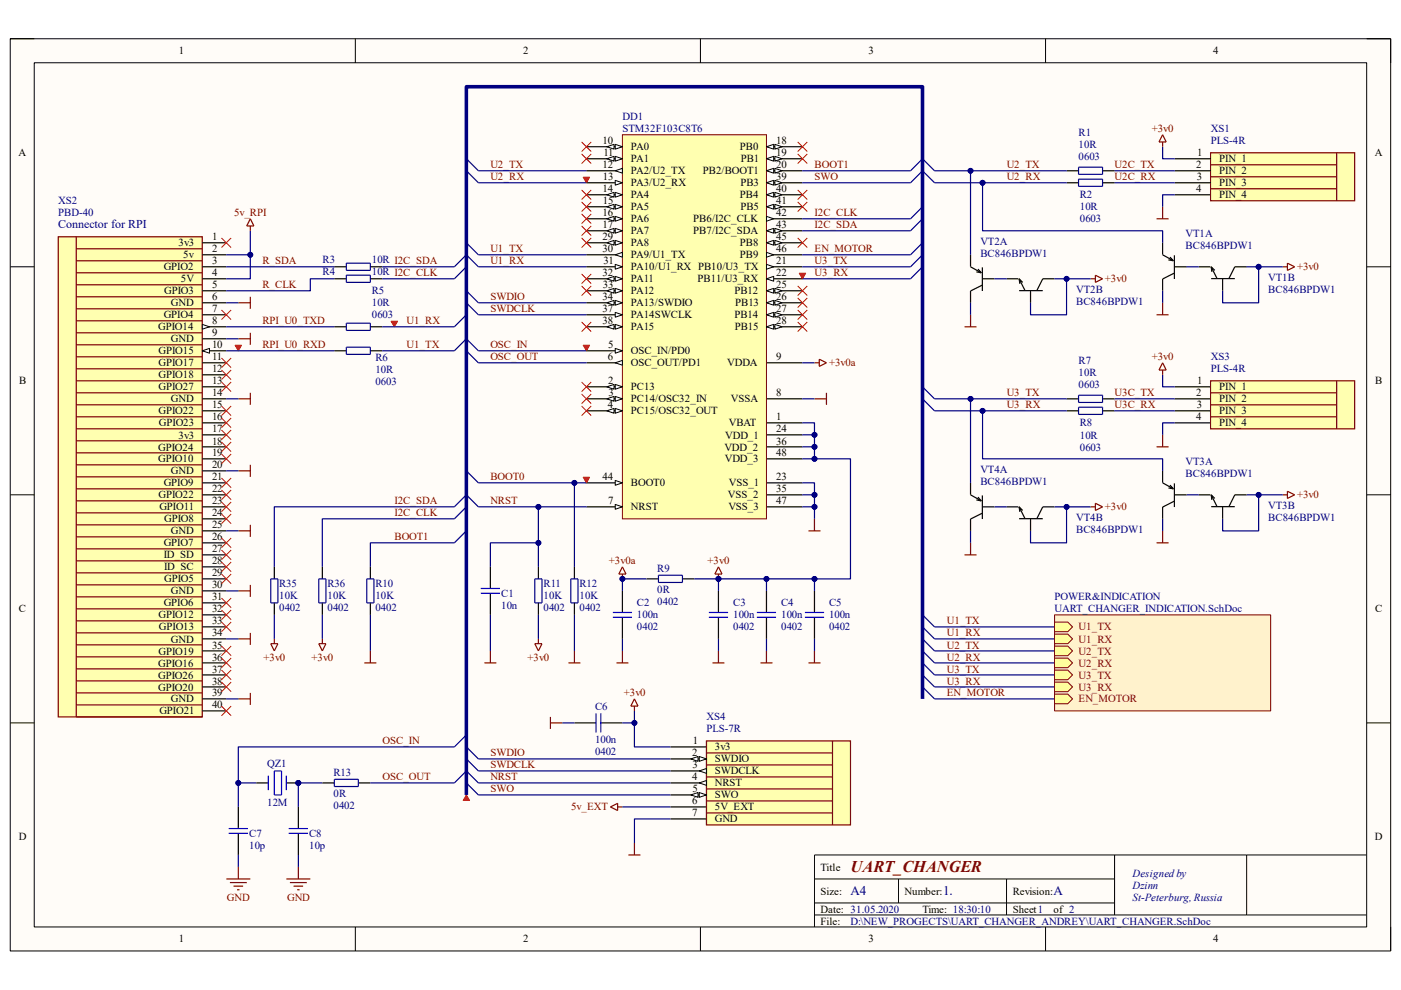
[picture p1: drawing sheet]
<svg xmlns="http://www.w3.org/2000/svg" width="297mm" height="210mm" viewBox="0 0 297 210" stroke-linecap="round" stroke-linejoin="round" font-family="sans-serif">
<defs><g id="words">
<text font-size="3.5" fill="#800000" x="180.3" y="184.9">UART_CHANGER</text>
<g font-size="2.8" fill="#000080">
<text x="180.3" y="189.8">A4</text>
<text x="200" y="189.8">1.</text>
<text x="223.4" y="189.8">A</text>
</g>
<text font-size="2.5" fill="#000080" x="12.4" y="48.4">Connector for RPI</text>
<g font-size="2.3">
<text x="37.9" y="11.5">1</text>
<text x="110.9" y="11.5">2</text>
<text x="184.1" y="11.5">3</text>
<text x="257.2" y="11.5">4</text>
<text x="3.9" y="33.1">A</text>
<text x="127.8" y="30.6">10</text>
<text x="127.8" y="35.7">12</text>
<text x="127.9" y="33.1">11</text>
<text x="133.8" y="31.8">PA0</text>
<text x="133.8" y="34.4">PA1</text>
<text x="156.9" y="31.8">PB0</text>
<text x="157.1" y="34.4">PB1</text>
<text x="164.6" y="30.6">18</text>
<text x="164.6" y="33.1">19</text>
<text x="164.6" y="35.7">20</text>
<text x="253.6" y="35.7">2</text>
<text x="253.8" y="33.1">1</text>
<text x="258.5" y="34.4">PIN_1</text>
<text x="291.5" y="33.1">A</text>
<text x="127.8" y="40.7">14</text>
<text x="127.8" y="38.2">13</text>
<text x="133.8" y="36.9">PA2/U2_TX</text>
<text x="133.8" y="39.5">PA3/U2_RX</text>
<text x="149" y="36.9">PB2/BOOT1</text>
<text x="157" y="39.5">PB3</text>
<text x="164.6" y="38.2">39</text>
<text x="164.6" y="40.7">40</text>
<text x="253.6" y="40.7">4</text>
<text x="253.7" y="38.2">3</text>
<text x="258.5" y="36.9">PIN_2</text>
<text x="258.5" y="39.5">PIN_3</text>
<text x="127.8" y="45.8">16</text>
<text x="127.8" y="43.3">15</text>
<text x="133.8" y="42">PA4</text>
<text x="133.8" y="44.5">PA5</text>
<text x="133.8" y="47.1">PA6</text>
<text x="147" y="47.1">PB6/I2C_CLK</text>
<text x="156.9" y="42">PB4</text>
<text x="157" y="44.5">PB5</text>
<text x="164.6" y="43.3">41</text>
<text x="164.6" y="45.8">42</text>
<text x="258.5" y="42">PIN_4</text>
<text x="37.8" y="52.3">3v3</text>
<text x="45" y="51">1</text>
<text x="45" y="53.5">2</text>
<text x="127.8" y="48.4">17</text>
<text x="127.8" y="51">29</text>
<text x="127.8" y="53.5">30</text>
<text x="133.8" y="49.7">PA7</text>
<text x="133.8" y="52.3">PA8</text>
<text x="147" y="49.7">PB7/I2C_SDA</text>
<text x="156.9" y="52.3">PB8</text>
<text x="164.6" y="48.4">43</text>
<text x="164.6" y="51">45</text>
<text x="164.6" y="53.5">46</text>
<text x="34.7" y="57.3">GPIO2</text>
<text x="38.4" y="59.9">5V</text>
<text x="38.9" y="54.8">5v</text>
<text x="45" y="56.1">3</text>
<text x="45" y="58.6">4</text>
<text x="127.8" y="58.6">32</text>
<text x="127.9" y="56.1">31</text>
<text x="133.8" y="54.8">PA9/U1_TX</text>
<text x="133.8" y="57.3">PA10/U1_RX PB10/U3_TX</text>
<text x="133.8" y="59.9">PA11</text>
<text x="147.9" y="59.9">PB11/U3_RX</text>
<text x="156.9" y="54.8">PB9</text>
<text x="164.6" y="56.1">21</text>
<text x="164.6" y="58.6">22</text>
<text x="34.8" y="62.4">GPIO3</text>
<text x="36.2" y="65">GND</text>
<text x="45" y="61.1">5</text>
<text x="45" y="63.7">6</text>
<text x="127.8" y="63.7">34</text>
<text x="127.8" y="61.1">33</text>
<text x="133.8" y="62.4">PA12</text>
<text x="133.8" y="65">PA13/SWDIO</text>
<text x="155.7" y="62.4">PB12</text>
<text x="155.9" y="65">PB13</text>
<text x="164.6" y="61.1">25</text>
<text x="164.6" y="63.7">26</text>
<text x="33.5" y="70">GPIO14</text>
<text x="34.7" y="67.5">GPIO4</text>
<text x="45" y="66.2">7</text>
<text x="45" y="68.8">8</text>
<text x="45" y="71.3">9</text>
<text x="127.8" y="66.2">37</text>
<text x="127.8" y="68.8">38</text>
<text x="133.8" y="67.5">PA14SWCLK</text>
<text x="133.8" y="70">PA15</text>
<text x="155.7" y="67.5">PB14</text>
<text x="155.8" y="70">PB15</text>
<text x="164.6" y="66.2">27</text>
<text x="164.6" y="68.8">28</text>
<text x="33.6" y="75.1">GPIO15</text>
<text x="33.6" y="77.7">GPIO17</text>
<text x="36.2" y="72.6">GND</text>
<text x="45" y="73.8">10</text>
<text x="45" y="76.4">11</text>
<text x="128.9" y="76.4">6</text>
<text x="128.9" y="73.8">5</text>
<text x="133.8" y="75.1">OSC_IN/PD0</text>
<text x="133.8" y="77.7">OSC_OUT/PD1</text>
<text x="154.2" y="77.7">VDDA</text>
<text x="164.6" y="76.4">9</text>
<text x="4.1" y="81.5">B</text>
<text x="33.6" y="80.2">GPIO18</text>
<text x="33.6" y="82.7">GPIO27</text>
<text x="45" y="78.9">12</text>
<text x="45" y="81.5">13</text>
<text x="128.9" y="81.5">2</text>
<text x="133.8" y="82.7">PC13</text>
<text x="253.8" y="81.5">1</text>
<text x="258.5" y="82.7">PIN_1</text>
<text x="291.6" y="81.5">B</text>
<text x="33.6" y="87.8">GPIO22</text>
<text x="36.2" y="85.3">GND</text>
<text x="45" y="84">14</text>
<text x="45" y="86.5">15</text>
<text x="45" y="89.1">16</text>
<text x="128.9" y="86.5">4</text>
<text x="129" y="84">3</text>
<text x="133.8" y="85.3">PC14/OSC32_IN</text>
<text x="133.8" y="87.8">PC15/OSC32_OUT</text>
<text x="154.9" y="85.3">VSSA</text>
<text x="164.6" y="89.1">1</text>
<text x="164.6" y="84">8</text>
<text x="253.6" y="84">2</text>
<text x="253.6" y="89.1">4</text>
<text x="253.7" y="86.5">3</text>
<text x="258.5" y="85.3">PIN_2</text>
<text x="258.5" y="87.8">PIN_3</text>
<text x="33.5" y="95.5">GPIO24</text>
<text x="33.7" y="90.4">GPIO23</text>
<text x="37.8" y="93">3v3</text>
<text x="45" y="91.6">17</text>
<text x="45" y="94.2">18</text>
<text x="153.6" y="95.5">VDD_2</text>
<text x="153.8" y="93">VDD_1</text>
<text x="154.5" y="90.4">VBAT</text>
<text x="164.6" y="91.6">24</text>
<text x="164.6" y="94.2">36</text>
<text x="258.5" y="90.4">PIN_4</text>
<text x="33.5" y="98.1">GPIO10</text>
<text x="36.2" y="100.6">GND</text>
<text x="45" y="96.8">19</text>
<text x="45" y="99.3">20</text>
<text x="45" y="101.9">21</text>
<text x="127.8" y="101.9">44</text>
<text x="153.7" y="98.1">VDD_3</text>
<text x="164.6" y="96.8">48</text>
<text x="164.6" y="101.9">23</text>
<text x="33.6" y="105.7">GPIO22</text>
<text x="34.7" y="103.1">GPIO9</text>
<text x="45" y="104.4">22</text>
<text x="45" y="106.9">23</text>
<text x="128.9" y="106.9">7</text>
<text x="133.8" y="103.1">BOOT0</text>
<text x="154.3" y="105.7">VSS_2</text>
<text x="154.5" y="103.1">VSS_1</text>
<text x="164.6" y="104.4">35</text>
<text x="164.6" y="106.9">47</text>
<text x="33.8" y="108.2">GPIO11</text>
<text x="34.8" y="110.8">GPIO8</text>
<text x="36.2" y="113.3">GND</text>
<text x="45" y="109.5">24</text>
<text x="45" y="112">25</text>
<text x="133.8" y="108.2">NRST</text>
<text x="154.4" y="108.2">VSS_3</text>
<text x="34.7" y="115.8">GPIO7</text>
<text x="34.7" y="118.4">ID_SD</text>
<text x="45" y="114.6">26</text>
<text x="45" y="117.1">27</text>
<text x="45" y="119.6">28</text>
<text x="34.8" y="120.9">ID_SC</text>
<text x="34.8" y="123.5">GPIO5</text>
<text x="36.2" y="126">GND</text>
<text x="45" y="122.2">29</text>
<text x="45" y="124.7">30</text>
<text x="4" y="129.8">C</text>
<text x="33.6" y="131.1">GPIO12</text>
<text x="34.7" y="128.5">GPIO6</text>
<text x="45" y="127.3">31</text>
<text x="45" y="129.8">32</text>
<text x="291.6" y="129.8">C</text>
<text x="33.7" y="133.6">GPIO13</text>
<text x="36.2" y="136.2">GND</text>
<text x="45" y="132.3">33</text>
<text x="45" y="134.9">34</text>
<text x="45" y="137.5">35</text>
<text x="33.5" y="141.3">GPIO16</text>
<text x="33.5" y="143.9">GPIO26</text>
<text x="33.6" y="138.8">GPIO19</text>
<text x="45" y="140.1">36</text>
<text x="45" y="142.6">37</text>
<text x="33.5" y="146.4">GPIO20</text>
<text x="36.2" y="148.9">GND</text>
<text x="45" y="145.1">38</text>
<text x="45" y="147.7">39</text>
<text x="33.8" y="151.5">GPIO21</text>
<text x="45" y="150.2">40</text>
<text x="146.7" y="160.4">2</text>
<text x="146.9" y="157.8">1</text>
<text x="151.6" y="159.1">3v3</text>
<text x="151.6" y="161.6">SWDIO</text>
<text x="146.7" y="165.5">4</text>
<text x="146.8" y="162.9">3</text>
<text x="146.8" y="168">5</text>
<text x="151.6" y="164.2">SWDCLK</text>
<text x="151.6" y="166.7">NRST</text>
<text x="146.7" y="170.5">6</text>
<text x="146.7" y="173.1">7</text>
<text x="151.6" y="169.3">SWO</text>
<text x="151.6" y="171.8">5V_EXT</text>
<text x="4" y="178.2">D</text>
<text x="151.6" y="174.3">GND</text>
<text x="291.5" y="178.2">D</text>
<text x="174" y="184.6">Title</text>
<text x="174" y="189.7">Size:</text>
<text x="191.8" y="189.7">Number:</text>
<text x="214.7" y="189.7">Revision:</text>
<text x="174" y="193.5">Date: 31.05.2020</text>
<text x="174" y="196">File:</text>
<text x="195.6" y="193.5">Time: 18:30:10</text>
<text x="214.7" y="193.5">Sheet1</text>
<text x="223.4" y="193.5">of 2</text>
<text x="37.9" y="199.8">1</text>
<text x="110.9" y="199.8">2</text>
<text x="184.1" y="199.8">3</text>
<text x="257.2" y="199.8">4</text>
</g>
<g font-size="2.3" fill="#000080">
<text x="132" y="25.5">DD1</text>
<text x="132" y="28">STM32F103С8T6</text>
<text x="228.7" y="28.8">R1</text>
<text x="256.7" y="28">XS1</text>
<text x="228.7" y="33.9">0603</text>
<text x="228.7" y="31.3">10R</text>
<text x="256.7" y="30.6">PLS-4R</text>
<text x="12.4" y="43.3">XS2</text>
<text x="12.4" y="45.8">PBD-40</text>
<text x="228.9" y="47.1">0603</text>
<text x="228.9" y="42">R2</text>
<text x="228.9" y="44.5">10R</text>
<text x="207.9" y="52">VT2A</text>
<text x="251.4" y="50.2">VT1A</text>
<text x="251.4" y="52.8">BC846BPDW1</text>
<text x="68.4" y="58.3">R4</text>
<text x="68.4" y="55.8">R3</text>
<text x="78.8" y="58.3">10R I2C_CLK</text>
<text x="78.8" y="55.8">10R I2C_SDA</text>
<text x="207.9" y="54.5">BC846BPDW1</text>
<text x="268.9" y="59.6">VT1B</text>
<text x="78.8" y="62.4">R5</text>
<text x="78.8" y="65">10R</text>
<text x="228.2" y="62.2">VT2B</text>
<text x="228.2" y="64.7">BC846BPDW1</text>
<text x="268.9" y="62.2">BC846BPDW1</text>
<text x="78.8" y="67.5">0603</text>
<text x="79.6" y="76.6">R6</text>
<text x="228.7" y="77.1">R7</text>
<text x="256.7" y="76.4">XS3</text>
<text x="79.6" y="81.7">0603</text>
<text x="79.6" y="79.2">10R</text>
<text x="228.7" y="82.2">0603</text>
<text x="228.7" y="79.7">10R</text>
<text x="256.7" y="78.9">PLS-4R</text>
<text x="228.9" y="95.5">0603</text>
<text x="228.9" y="90.4">R8</text>
<text x="228.9" y="93">10R</text>
<text x="207.9" y="100.3">VT4A</text>
<text x="251.4" y="98.6">VT3A</text>
<text x="251.4" y="101.1">BC846BPDW1</text>
<text x="207.9" y="102.9">BC846BPDW1</text>
<text x="268.9" y="108">VT3B</text>
<text x="228.2" y="110.5">VT4B</text>
<text x="228.2" y="113">BC846BPDW1</text>
<text x="268.9" y="110.5">BC846BPDW1</text>
<text x="59.2" y="124.5">R35</text>
<text x="69.4" y="124.5">R36</text>
<text x="79.6" y="124.5">R10</text>
<text x="115.2" y="124.5">R11</text>
<text x="122.9" y="124.5">R12</text>
<text x="139.4" y="121.2">R9</text>
<text x="139.4" y="125.7">0R</text>
<text x="59.2" y="129.6">0402</text>
<text x="59.2" y="127">10K</text>
<text x="69.4" y="129.6">0402</text>
<text x="69.4" y="127">10K</text>
<text x="79.6" y="129.6">0402</text>
<text x="79.6" y="127">10K</text>
<text x="106.3" y="126.5">C1</text>
<text x="106.3" y="129">10n</text>
<text x="115.2" y="129.6">0402</text>
<text x="115.2" y="127">10K</text>
<text x="122.9" y="129.6">0402</text>
<text x="122.9" y="127">10K</text>
<text x="135" y="128.5">C2</text>
<text x="135" y="131.1">100n</text>
<text x="139.4" y="128.3">0402</text>
<text x="155.4" y="128.5">C3</text>
<text x="155.4" y="131.1">100n</text>
<text x="165.6" y="128.5">C4</text>
<text x="165.6" y="131.1">100n</text>
<text x="175.8" y="128.5">C5</text>
<text x="175.8" y="131.1">100n</text>
<text x="223.6" y="127.3">POWER&amp;INDICATION</text>
<text x="223.6" y="129.8">UART_CHANGER_INDICATION.SchDoc</text>
<text x="135" y="133.6">0402</text>
<text x="155.4" y="133.6">0402</text>
<text x="165.6" y="133.6">0402</text>
<text x="175.8" y="133.6">0402</text>
<text x="126.2" y="150.5">C6</text>
<text x="149.8" y="152.8">XS4</text>
<text x="149.8" y="155.3">PLS-7R</text>
<text x="126.2" y="160.1">0402</text>
<text x="126.2" y="157.6">100n</text>
<text x="56.6" y="162.7">QZ1</text>
<text x="70.7" y="164.4">R13</text>
<text x="56.6" y="170.8">12M</text>
<text x="70.7" y="171.5">0402</text>
<text x="70.7" y="169">0R</text>
<text x="52.8" y="177.4">C7</text>
<text x="65.5" y="177.4">C8</text>
<text x="52.8" y="180">10p</text>
<text x="65.5" y="180">10p</text>
<text x="240.1" y="185.9">Designed by</text>
<text x="240.1" y="188.4">Dzinn</text>
<text x="240.1" y="190.9">St-Peterburg, Russia</text>
<text x="180.3" y="196">D:\NEW_PROGECTS\UART_CHANGER_ANDREY\UART_CHANGER.SchDoc</text>
</g>
<g font-size="2.3" fill="#800000">
<text x="244.2" y="28">+3v0</text>
<text x="104" y="35.7">U2_TX</text>
<text x="172.7" y="35.7">BOOT1</text>
<text x="213.4" y="35.7">U2_TX</text>
<text x="236.3" y="35.7">U2C_TX</text>
<text x="104" y="38.2">U2_RX</text>
<text x="172.7" y="38.2">SWO</text>
<text x="213.4" y="38.2">U2_RX</text>
<text x="236.3" y="38.2">U2C_RX</text>
<text x="49.6" y="45.8">5v_RPI</text>
<text x="172.7" y="45.8">I2C_CLK</text>
<text x="104" y="53.5">U1_TX</text>
<text x="172.7" y="48.4">I2C_SDA</text>
<text x="172.7" y="53.5">EN_MOTOR</text>
<text x="55.6" y="56.1">R_SDA</text>
<text x="104" y="56.1">U1_RX</text>
<text x="172.7" y="56.1">U3_TX</text>
<text x="172.7" y="58.6">U3_RX</text>
<text x="234.3" y="59.9">+3v0</text>
<text x="275" y="57.3">+3v0</text>
<text x="55.6" y="61.1">R_CLK</text>
<text x="104" y="63.7">SWDIO</text>
<text x="55.6" y="68.8">RPI_U0_TXD</text>
<text x="86.2" y="68.8">U1_RX</text>
<text x="104" y="66.2">SWDCLK</text>
<text x="55.6" y="73.8">RPI_U0_RXD</text>
<text x="86.2" y="73.8">U1_TX</text>
<text x="104" y="73.8">OSC_IN</text>
<text x="104" y="76.4">OSC_OUT</text>
<text x="175.8" y="77.7">+3v0a</text>
<text x="244.2" y="76.4">+3v0</text>
<text x="213.4" y="84">U3_TX</text>
<text x="213.4" y="86.5">U3_RX</text>
<text x="236.3" y="84">U3C_TX</text>
<text x="236.3" y="86.5">U3C_RX</text>
<text x="104" y="101.9">BOOT0</text>
<text x="83.7" y="106.9">I2C_SDA</text>
<text x="104" y="106.9">NRST</text>
<text x="275" y="105.7">+3v0</text>
<text x="83.7" y="109.5">I2C_CLK</text>
<text x="234.3" y="108.2">+3v0</text>
<text x="83.7" y="114.6">BOOT1</text>
<text x="129.1" y="119.6">+3v0a</text>
<text x="150" y="119.6">+3v0</text>
<text x="200.7" y="137.5">U2_TX</text>
<text x="200.7" y="132.3">U1_TX</text>
<text x="200.7" y="134.9">U1_RX</text>
<text x="228.7" y="136.2">U1_RX</text>
<text x="228.7" y="133.6">U1_TX</text>
<text x="55.9" y="140.1">+3v0</text>
<text x="66" y="140.1">+3v0</text>
<text x="111.8" y="140.1">+3v0</text>
<text x="200.7" y="142.6">U3_TX</text>
<text x="200.7" y="140.1">U2_RX</text>
<text x="228.7" y="138.8">U2_TX</text>
<text x="228.7" y="141.3">U2_RX</text>
<text x="228.7" y="143.9">U3_TX</text>
<text x="132.2" y="147.7">+3v0</text>
<text x="200.7" y="145.1">U3_RX</text>
<text x="200.7" y="147.7">EN_MOTOR</text>
<text x="228.7" y="146.4">U3_RX</text>
<text x="228.7" y="148.9">EN_MOTOR</text>
<text x="81.1" y="157.8">OSC_IN</text>
<text x="104" y="160.4">SWDIO</text>
<text x="81.1" y="165.5">OSC_OUT</text>
<text x="104" y="165.5">NRST</text>
<text x="104" y="162.9">SWDCLK</text>
<text x="104" y="168">SWO</text>
<text x="121.1" y="171.8">5v_EXT</text>
<text x="48.1" y="190.9">GND</text>
<text x="60.9" y="190.9">GND</text>
</g>
</g></defs>
<path d="M2.2 8.2h292.7v193.4h-292.7z" fill-rule="evenodd" fill="#fffcf8"/>
<path d="M2.2 8.2h292.7v193.4h-292.7z" fill="none" stroke="#000" stroke-width=".21"/>
<path d="M7.3 13.3h282.5v183.2h-282.5z" fill-rule="evenodd" fill="#fffcf8"/>
<g fill="none" stroke="#000" stroke-width=".21">
<path d="M2.2 8.2h5.1M7.3 13.3h282.5v183.2h-282.5zM75.3 8.2v5.1M148.5 8.2v5.1M221.7 8.2v5.1M289.8 8.2h5.1v5.1M2.2 56.6h5.1M289.8 56.6h5.1M2.2 104.9h5.1M289.8 104.9h5.1M2.2 153.3h5.1M289.8 153.3h5.1"/>
<path d="M75.3 196.5v5.1M148.5 196.5v5.1M172.7 186.4h63.6M172.7 194h117.1M172.7 191.4h63.6M190.5 186.4v5M213.4 186.4v7.6M221.7 196.5v5.1M236.3 181.3v12.7M264.3 181.3v12.7M289.8 181.3h-117.1v15.2M294.9 196.5v5.1"/>
</g>
<path d="M132 28.6h30.5v81.4h-30.5z" fill-rule="evenodd" fill="#ffffb0"/>
<path d="M132 28.6h30.5v81.4h-30.5z" fill="none" stroke="#800000" stroke-width=".21"/>
<path d="M124.3 102.4h7.7" fill="none" stroke="#000" stroke-width=".25"/>
<path d="M130.4 101.9l1.6 .5-1.6 .5z" fill="#f8fcff"/>
<path d="M130.4 101.9l1.6 .5-1.6 .5z" fill="none" stroke="#000" stroke-width=".21"/>
<path d="M124.3 107.5h7.7" fill="none" stroke="#000" stroke-width=".25"/>
<path d="M130.4 107l1.6 .5-1.6 .5z" fill="#f8fcff"/>
<path d="M130.4 107l1.6 .5-1.6 .5z" fill="none" stroke="#000" stroke-width=".21"/>
<path d="M124.3 74.4h7.7" fill="none" stroke="#000" stroke-width=".25"/>
<path d="M130.4 73.9l1.6 .5-1.6 .5z" fill="#f8fcff"/>
<path d="M130.4 73.9l1.6 .5-1.6 .5z" fill="none" stroke="#000" stroke-width=".21"/>
<path d="M124.3 76.9h7.7" fill="none" stroke="#000" stroke-width=".25"/>
<path d="M130.4 76.9l1.6-.5v1z" fill="#f8fcff"/>
<path d="M130.4 76.9l1.6-.5v1z" fill="none" stroke="#000" stroke-width=".21"/>
<path d="M124.3 31.1h7.7" fill="none" stroke="#000" stroke-width=".25"/>
<path d="M130.4 30.6l1.6 .5-1.6 .5z" fill="#f8fcff"/>
<path d="M130.4 30.6l1.6 .5-1.6 .5z" fill="none" stroke="#000" stroke-width=".21"/>
<path d="M128.7 31.1l1.5-.5v1z" fill="#f8fcff"/>
<path d="M128.7 31.1l1.5-.5v1z" fill="none" stroke="#000" stroke-width=".21"/>
<path d="M124.3 33.7h7.7" fill="none" stroke="#000" stroke-width=".25"/>
<path d="M130.4 33.2l1.6 .5-1.6 .5z" fill="#f8fcff"/>
<path d="M130.4 33.2l1.6 .5-1.6 .5z" fill="none" stroke="#000" stroke-width=".21"/>
<path d="M128.7 33.7l1.5-.5v1z" fill="#f8fcff"/>
<path d="M128.7 33.7l1.5-.5v1z" fill="none" stroke="#000" stroke-width=".21"/>
<path d="M124.3 36.2h7.7" fill="none" stroke="#000" stroke-width=".25"/>
<path d="M130.4 36.2l1.6-.5v1z" fill="#f8fcff"/>
<path d="M130.4 36.2l1.6-.5v1z" fill="none" stroke="#000" stroke-width=".21"/>
<path d="M124.3 38.7h7.7" fill="none" stroke="#000" stroke-width=".25"/>
<path d="M130.4 38.2l1.6 .5-1.6 .6z" fill="#f8fcff"/>
<path d="M130.4 38.2l1.6 .5-1.6 .6z" fill="none" stroke="#000" stroke-width=".21"/>
<path d="M124.3 41.3h7.7" fill="none" stroke="#000" stroke-width=".25"/>
<path d="M130.4 40.8l1.6 .5-1.6 .5z" fill="#f8fcff"/>
<path d="M130.4 40.8l1.6 .5-1.6 .5z" fill="none" stroke="#000" stroke-width=".21"/>
<path d="M128.7 41.3l1.5-.5v1z" fill="#f8fcff"/>
<path d="M128.7 41.3l1.5-.5v1z" fill="none" stroke="#000" stroke-width=".21"/>
<path d="M124.3 43.8h7.7" fill="none" stroke="#000" stroke-width=".25"/>
<path d="M130.4 43.3l1.6 .5-1.6 .5z" fill="#f8fcff"/>
<path d="M130.4 43.3l1.6 .5-1.6 .5z" fill="none" stroke="#000" stroke-width=".21"/>
<path d="M128.7 43.8l1.5-.5v1z" fill="#f8fcff"/>
<path d="M128.7 43.8l1.5-.5v1z" fill="none" stroke="#000" stroke-width=".21"/>
<path d="M124.3 46.4h7.7" fill="none" stroke="#000" stroke-width=".25"/>
<path d="M130.4 45.9l1.6 .5-1.6 .5z" fill="#f8fcff"/>
<path d="M130.4 45.9l1.6 .5-1.6 .5z" fill="none" stroke="#000" stroke-width=".21"/>
<path d="M128.7 46.4l1.5-.5v1z" fill="#f8fcff"/>
<path d="M128.7 46.4l1.5-.5v1z" fill="none" stroke="#000" stroke-width=".21"/>
<path d="M124.3 48.9h7.7" fill="none" stroke="#000" stroke-width=".25"/>
<path d="M130.4 48.4l1.6 .5-1.6 .5z" fill="#f8fcff"/>
<path d="M130.4 48.4l1.6 .5-1.6 .5z" fill="none" stroke="#000" stroke-width=".21"/>
<path d="M128.7 48.9l1.5-.5v1z" fill="#f8fcff"/>
<path d="M128.7 48.9l1.5-.5v1z" fill="none" stroke="#000" stroke-width=".21"/>
<path d="M124.3 51.5h7.7" fill="none" stroke="#000" stroke-width=".25"/>
<path d="M130.4 51l1.6 .5-1.6 .5z" fill="#f8fcff"/>
<path d="M130.4 51l1.6 .5-1.6 .5z" fill="none" stroke="#000" stroke-width=".21"/>
<path d="M128.7 51.5l1.5-.5v1z" fill="#f8fcff"/>
<path d="M128.7 51.5l1.5-.5v1z" fill="none" stroke="#000" stroke-width=".21"/>
<path d="M124.3 54h7.7" fill="none" stroke="#000" stroke-width=".25"/>
<path d="M130.4 54l1.6-.5v1z" fill="#f8fcff"/>
<path d="M130.4 54l1.6-.5v1z" fill="none" stroke="#000" stroke-width=".21"/>
<path d="M124.3 56.6h7.7" fill="none" stroke="#000" stroke-width=".25"/>
<path d="M130.4 56.1l1.6 .5-1.6 .5z" fill="#f8fcff"/>
<path d="M130.4 56.1l1.6 .5-1.6 .5z" fill="none" stroke="#000" stroke-width=".21"/>
<path d="M124.3 59.1h7.7" fill="none" stroke="#000" stroke-width=".25"/>
<path d="M130.4 58.6l1.6 .5-1.6 .5z" fill="#f8fcff"/>
<path d="M130.4 58.6l1.6 .5-1.6 .5z" fill="none" stroke="#000" stroke-width=".21"/>
<path d="M128.7 59.1l1.5-.5v1z" fill="#f8fcff"/>
<path d="M128.7 59.1l1.5-.5v1z" fill="none" stroke="#000" stroke-width=".21"/>
<path d="M124.3 61.7h7.7" fill="none" stroke="#000" stroke-width=".25"/>
<path d="M130.4 61.1l1.6 .6-1.6 .5z" fill="#f8fcff"/>
<path d="M130.4 61.1l1.6 .6-1.6 .5z" fill="none" stroke="#000" stroke-width=".21"/>
<path d="M128.7 61.7l1.5-.6v1.1z" fill="#f8fcff"/>
<path d="M128.7 61.7l1.5-.6v1.1z" fill="none" stroke="#000" stroke-width=".21"/>
<path d="M124.3 64.2h7.7" fill="none" stroke="#000" stroke-width=".25"/>
<path d="M130.4 63.7l1.6 .5-1.6 .5z" fill="#f8fcff"/>
<path d="M130.4 63.7l1.6 .5-1.6 .5z" fill="none" stroke="#000" stroke-width=".21"/>
<path d="M128.7 64.2l1.5-.5v1z" fill="#f8fcff"/>
<path d="M128.7 64.2l1.5-.5v1z" fill="none" stroke="#000" stroke-width=".21"/>
<path d="M124.3 66.7h7.7" fill="none" stroke="#000" stroke-width=".25"/>
<path d="M130.4 66.2l1.6 .5-1.6 .6z" fill="#f8fcff"/>
<path d="M130.4 66.2l1.6 .5-1.6 .6z" fill="none" stroke="#000" stroke-width=".21"/>
<path d="M124.3 69.3h7.7" fill="none" stroke="#000" stroke-width=".25"/>
<path d="M130.4 68.8l1.6 .5-1.6 .5z" fill="#f8fcff"/>
<path d="M130.4 68.8l1.6 .5-1.6 .5z" fill="none" stroke="#000" stroke-width=".21"/>
<path d="M128.7 69.3l1.5-.5v1z" fill="#f8fcff"/>
<path d="M128.7 69.3l1.5-.5v1z" fill="none" stroke="#000" stroke-width=".21"/>
<path d="M162.5 31.1h7.6" fill="none" stroke="#000" stroke-width=".25"/>
<path d="M162.5 31.1l1.5-.5v1z" fill="#f8fcff"/>
<path d="M162.5 31.1l1.5-.5v1z" fill="none" stroke="#000" stroke-width=".21"/>
<path d="M164.3 30.6l1.5 .5-1.5 .5z" fill="#f8fcff"/>
<path d="M164.3 30.6l1.5 .5-1.5 .5z" fill="none" stroke="#000" stroke-width=".21"/>
<path d="M162.5 33.7h7.6" fill="none" stroke="#000" stroke-width=".25"/>
<path d="M162.5 33.7l1.5-.5v1z" fill="#f8fcff"/>
<path d="M162.5 33.7l1.5-.5v1z" fill="none" stroke="#000" stroke-width=".21"/>
<path d="M164.3 33.2l1.5 .5-1.5 .5z" fill="#f8fcff"/>
<path d="M164.3 33.2l1.5 .5-1.5 .5z" fill="none" stroke="#000" stroke-width=".21"/>
<path d="M162.5 36.2h7.6" fill="none" stroke="#000" stroke-width=".25"/>
<path d="M162.5 36.2l1.5-.5v1z" fill="#f8fcff"/>
<path d="M162.5 36.2l1.5-.5v1z" fill="none" stroke="#000" stroke-width=".21"/>
<path d="M164.3 35.7l1.5 .5-1.5 .5z" fill="#f8fcff"/>
<path d="M164.3 35.7l1.5 .5-1.5 .5z" fill="none" stroke="#000" stroke-width=".21"/>
<path d="M162.5 38.7h7.6" fill="none" stroke="#000" stroke-width=".25"/>
<path d="M162.5 38.7l1.5-.5v1.1z" fill="#f8fcff"/>
<path d="M162.5 38.7l1.5-.5v1.1z" fill="none" stroke="#000" stroke-width=".21"/>
<path d="M164.3 38.2l1.5 .5-1.5 .6z" fill="#f8fcff"/>
<path d="M164.3 38.2l1.5 .5-1.5 .6z" fill="none" stroke="#000" stroke-width=".21"/>
<path d="M162.5 41.3h7.6" fill="none" stroke="#000" stroke-width=".25"/>
<path d="M162.5 41.3l1.5-.5v1z" fill="#f8fcff"/>
<path d="M162.5 41.3l1.5-.5v1z" fill="none" stroke="#000" stroke-width=".21"/>
<path d="M164.3 40.8l1.5 .5-1.5 .5z" fill="#f8fcff"/>
<path d="M164.3 40.8l1.5 .5-1.5 .5z" fill="none" stroke="#000" stroke-width=".21"/>
<path d="M162.5 43.8h7.6" fill="none" stroke="#000" stroke-width=".25"/>
<path d="M162.5 43.8l1.5-.5v1z" fill="#f8fcff"/>
<path d="M162.5 43.8l1.5-.5v1z" fill="none" stroke="#000" stroke-width=".21"/>
<path d="M164.3 43.3l1.5 .5-1.5 .5z" fill="#f8fcff"/>
<path d="M164.3 43.3l1.5 .5-1.5 .5z" fill="none" stroke="#000" stroke-width=".21"/>
<path d="M162.5 46.4h7.6" fill="none" stroke="#000" stroke-width=".25"/>
<path d="M162.5 45.9l1.5 .5-1.5 .5z" fill="#f8fcff"/>
<path d="M162.5 45.9l1.5 .5-1.5 .5z" fill="none" stroke="#000" stroke-width=".21"/>
<path d="M162.5 48.9h7.6" fill="none" stroke="#000" stroke-width=".25"/>
<path d="M162.5 48.9l1.5-.5v1z" fill="#f8fcff"/>
<path d="M162.5 48.9l1.5-.5v1z" fill="none" stroke="#000" stroke-width=".21"/>
<path d="M164.3 48.4l1.5 .5-1.5 .5z" fill="#f8fcff"/>
<path d="M164.3 48.4l1.5 .5-1.5 .5z" fill="none" stroke="#000" stroke-width=".21"/>
<path d="M162.5 51.5h7.6" fill="none" stroke="#000" stroke-width=".25"/>
<path d="M162.5 51.5l1.5-.5v1z" fill="#f8fcff"/>
<path d="M162.5 51.5l1.5-.5v1z" fill="none" stroke="#000" stroke-width=".21"/>
<path d="M164.3 51l1.5 .5-1.5 .5z" fill="#f8fcff"/>
<path d="M164.3 51l1.5 .5-1.5 .5z" fill="none" stroke="#000" stroke-width=".21"/>
<path d="M162.5 54h7.6" fill="none" stroke="#000" stroke-width=".25"/>
<path d="M162.5 53.5l1.5 .5-1.5 .5z" fill="#f8fcff"/>
<path d="M162.5 53.5l1.5 .5-1.5 .5z" fill="none" stroke="#000" stroke-width=".21"/>
<path d="M162.5 56.6h7.6" fill="none" stroke="#000" stroke-width=".25"/>
<path d="M162.5 56.1l1.5 .5-1.5 .5z" fill="#f8fcff"/>
<path d="M162.5 56.1l1.5 .5-1.5 .5z" fill="none" stroke="#000" stroke-width=".21"/>
<path d="M162.5 59.1h7.6" fill="none" stroke="#000" stroke-width=".25"/>
<path d="M162.5 59.1l1.5-.5v1z" fill="#f8fcff"/>
<path d="M162.5 59.1l1.5-.5v1z" fill="none" stroke="#000" stroke-width=".21"/>
<path d="M162.5 61.7h7.6" fill="none" stroke="#000" stroke-width=".25"/>
<path d="M162.5 61.7l1.5-.6v1.1z" fill="#f8fcff"/>
<path d="M162.5 61.7l1.5-.6v1.1z" fill="none" stroke="#000" stroke-width=".21"/>
<path d="M164.3 61.1l1.5 .6-1.5 .5z" fill="#f8fcff"/>
<path d="M164.3 61.1l1.5 .6-1.5 .5z" fill="none" stroke="#000" stroke-width=".21"/>
<path d="M162.5 64.2h7.6" fill="none" stroke="#000" stroke-width=".25"/>
<path d="M162.5 64.2l1.5-.5v1z" fill="#f8fcff"/>
<path d="M162.5 64.2l1.5-.5v1z" fill="none" stroke="#000" stroke-width=".21"/>
<path d="M164.3 63.7l1.5 .5-1.5 .5z" fill="#f8fcff"/>
<path d="M164.3 63.7l1.5 .5-1.5 .5z" fill="none" stroke="#000" stroke-width=".21"/>
<path d="M162.5 66.7h7.6" fill="none" stroke="#000" stroke-width=".25"/>
<path d="M162.5 66.7l1.5-.5v1.1z" fill="#f8fcff"/>
<path d="M162.5 66.7l1.5-.5v1.1z" fill="none" stroke="#000" stroke-width=".21"/>
<path d="M164.3 66.2l1.5 .5-1.5 .6z" fill="#f8fcff"/>
<path d="M164.3 66.2l1.5 .5-1.5 .6z" fill="none" stroke="#000" stroke-width=".21"/>
<path d="M162.5 69.3h7.6" fill="none" stroke="#000" stroke-width=".25"/>
<path d="M162.5 69.3l1.5-.5v1z" fill="#f8fcff"/>
<path d="M162.5 69.3l1.5-.5v1z" fill="none" stroke="#000" stroke-width=".21"/>
<path d="M164.3 68.8l1.5 .5-1.5 .5z" fill="#f8fcff"/>
<path d="M164.3 68.8l1.5 .5-1.5 .5z" fill="none" stroke="#000" stroke-width=".21"/>
<path d="M124.3 82h7.7" fill="none" stroke="#000" stroke-width=".25"/>
<path d="M130.4 81.5l1.6 .5-1.6 .5z" fill="#f8fcff"/>
<path d="M130.4 81.5l1.6 .5-1.6 .5z" fill="none" stroke="#000" stroke-width=".21"/>
<path d="M128.7 82l1.5-.5v1z" fill="#f8fcff"/>
<path d="M128.7 82l1.5-.5v1z" fill="none" stroke="#000" stroke-width=".21"/>
<path d="M124.3 84.6h7.7" fill="none" stroke="#000" stroke-width=".25"/>
<path d="M130.4 84.1l1.6 .5-1.6 .5z" fill="#f8fcff"/>
<path d="M130.4 84.1l1.6 .5-1.6 .5z" fill="none" stroke="#000" stroke-width=".21"/>
<path d="M128.7 84.6l1.5-.5v1z" fill="#f8fcff"/>
<path d="M128.7 84.6l1.5-.5v1z" fill="none" stroke="#000" stroke-width=".21"/>
<path d="M124.3 87.1h7.7" fill="none" stroke="#000" stroke-width=".25"/>
<path d="M130.4 86.6l1.6 .5-1.6 .5z" fill="#f8fcff"/>
<path d="M130.4 86.6l1.6 .5-1.6 .5z" fill="none" stroke="#000" stroke-width=".21"/>
<path d="M128.7 87.1l1.5-.5v1z" fill="#f8fcff"/>
<path d="M128.7 87.1l1.5-.5v1z" fill="none" stroke="#000" stroke-width=".21"/>
<path d="M162.5 76.9h7.6M162.5 89.6h7.6M162.5 92.2h7.6M162.5 94.7h7.6M162.5 97.3h7.6M162.5 84.6h7.6M162.5 102.4h7.6M162.5 104.9h7.6M162.5 107.5h7.6" fill="none" stroke="#000" stroke-width=".25"/>
<path d="M12.4 50.2h30.5v101.8h-30.5z" fill-rule="evenodd" fill="#ffffb0"/>
<path d="M12.4 50.2h30.5v101.8h-30.5zM16.2 52.7h26.7M16.2 50.2v101.8M16.2 55.3h26.7M16.2 57.8h26.7M16.2 60.4h26.7M16.2 62.9h26.7M16.2 65.5h26.7" fill="none" stroke="#800000" stroke-width=".25"/>
<path d="M42.9 51.5h5.1M42.9 54h5.1M42.9 56.6h5.1M42.9 59.1h5.1M42.9 61.7h5.1M42.9 64.2h5.1M42.9 66.7h5.1M42.9 69.3h5.1" fill="none" stroke="#000" stroke-width=".25"/>
<path d="M42.9 68.8l1.5 .5-1.5 .5z" fill="#f8fcff"/>
<path d="M42.9 68.8l1.5 .5-1.5 .5z" fill="none" stroke="#000" stroke-width=".21"/>
<path d="M16.2 68h26.7" fill="none" stroke="#800000" stroke-width=".25"/>
<path d="M42.9 71.8h5.1M42.9 74.4h5.1" fill="none" stroke="#000" stroke-width=".25"/>
<path d="M42.9 74.4l1.5-.5v1z" fill="#f8fcff"/>
<path d="M42.9 74.4l1.5-.5v1z" fill="none" stroke="#000" stroke-width=".21"/>
<g fill="none" stroke="#000" stroke-width=".25">
<path d="M42.9 76.9h5.1M42.9 79.5h5.1M70.9 69.3h2.5M70.9 74.4h2.5M78.5 69.3h2.6M78.5 74.4h2.6M42.9 82h5.1M42.9 84.6h5.1M42.9 87.1h5.1M42.9 89.6h5.1M42.9 92.2h5.1M42.9 94.7h5.1"/>
<path d="M42.9 97.3h5.1M42.9 99.8h5.1M42.9 102.4h5.1M42.9 104.9h5.1M42.9 107.5h5.1M42.9 110h5.1M42.9 112.6h5.1M42.9 115.1h5.1M42.9 117.6h5.1M42.9 120.2h5.1M42.9 122.7h5.1M42.9 125.3h5.1"/>
<path d="M42.9 127.8h5.1M42.9 130.4h5.1M42.9 132.9h5.1M42.9 135.5h5.1M42.9 138h5.1M42.9 140.6h5.1M42.9 143.1h5.1M42.9 145.6h5.1M42.9 148.2h5.1M42.9 150.7h5.1"/>
</g>
<g fill="none" stroke="#800000" stroke-width=".25">
<path d="M53.1 47.9v1M53.1 46.4l.7 1.5h-1.5zM16.2 70.6h26.7M16.2 73.1h26.7M16.2 75.7h26.7M16.2 78.2h26.7M50.5 64.2h2.6M50.5 71.8h2.6M53.1 62.9v2.6M53.1 70.6v2.5M16.2 80.7h26.7M16.2 83.3h26.7"/>
<path d="M16.2 85.8h26.7M16.2 88.4h26.7M16.2 90.9h26.7M16.2 93.5h26.7M16.2 96h26.7M16.2 98.6h26.7M50.5 84.6h2.6M50.5 99.8h2.6M53.1 83.3v2.5M53.1 98.6v2.5M16.2 101.1h26.7M16.2 103.6h26.7"/>
<path d="M16.2 106.2h26.7M16.2 108.7h26.7M16.2 111.3h26.7M16.2 113.8h26.7M16.2 116.4h26.7M16.2 118.9h26.7M50.5 112.6h2.6M53.1 111.3v2.5M16.2 121.5h26.7M16.2 124h26.7M16.2 126.5h26.7M16.2 129.1h26.7"/>
<path d="M16.2 131.6h26.7M16.2 134.2h26.7M16.2 136.7h26.7M16.2 139.3h26.7M50.5 135.5h2.6M50.5 125.3h2.6M53.1 124v2.5M53.1 134.2v2.5M16.2 141.8h26.7M16.2 144.4h26.7M16.2 146.9h26.7M16.2 149.5h26.7"/>
<path d="M16.2 152h26.7M50.5 148.2h2.6M53.1 146.9v2.6"/>
</g>
<g fill="none" stroke="#f00" stroke-width=".21">
<path d="M47 50.5l2 2M49 50.5l-2 2M47 65.7l2 2.1M47 75.9l2 2M47 78.5l2 2M49 65.7l-2 2.1M49 75.9l-2 2M49 78.5l-2 2M47 81l2 2M47 86.1l2 2M47 88.6l2 2.1M47 91.2l2 2"/>
<path d="M47 93.7l2 2.1M47 96.3l2 2M49 81l-2 2M49 86.1l-2 2M49 88.6l-2 2.1M49 91.2l-2 2M49 93.7l-2 2.1M49 96.3l-2 2M47 101.4l2 2M47 103.9l2 2M47 106.4l2 2.1M47 109l2 2"/>
<path d="M47 116.6l2 2.1M47 119.2l2 2M47 114.1l2 2M49 101.4l-2 2M49 103.9l-2 2M49 106.4l-2 2.1M49 109l-2 2M49 116.6l-2 2.1M49 119.2l-2 2M49 114.1l-2 2M47 139.5l2 2.1M47 137l2 2"/>
<path d="M47 131.9l2 2M47 129.3l2 2.1M47 126.8l2 2M47 121.7l2 2M49 139.5l-2 2.1M49 137l-2 2M49 131.9l-2 2M49 129.3l-2 2.1M49 126.8l-2 2M49 121.7l-2 2M47 149.7l2 2M47 144.6l2 2.1"/>
<path d="M47 142.1l2 2M49 149.7l-2 2M49 144.6l-2 2.1M49 142.1l-2 2"/>
</g>
<path d="M73.4 68.5h5.1v1.6h-5.1zM73.4 73.6h5.1v1.5h-5.1z" fill="none" stroke="#0c0087" stroke-width=".25"/>
<path d="M96.3 74.4l2.6-2.6 2.5 2.6M98.9 66.7l-2.6 2.6M98.9 74.4l2.5 2.5M98.9 99.8l2.5 2.6M98.9 104.9l2.5 2.6" fill="none" stroke="#000080" stroke-width=".25"/>
<path d="M149.8 157.1h30.5v17.8h-30.5z" fill-rule="evenodd" fill="#ffffb0"/>
<path d="M149.8 157.1h30.5v17.8h-30.5zM149.8 159.6h26.7M176.5 157.1v17.8" fill="none" stroke="#800000" stroke-width=".25"/>
<path d="M142.1 158.4h7.7M142.1 160.9h7.7" fill="none" stroke="#000" stroke-width=".25"/>
<path d="M148.3 160.4l1.5 .5-1.5 .5z" fill="#f8fcff"/>
<path d="M148.3 160.4l1.5 .5-1.5 .5z" fill="none" stroke="#000" stroke-width=".21"/>
<path d="M146.5 160.9l1.5-.5v1z" fill="#f8fcff"/>
<path d="M146.5 160.9l1.5-.5v1z" fill="none" stroke="#000" stroke-width=".21"/>
<path d="M142.1 163.5h7.7" fill="none" stroke="#000" stroke-width=".25"/>
<path d="M148.3 163.5l1.5-.6v1.1z" fill="#f8fcff"/>
<path d="M148.3 163.5l1.5-.6v1.1z" fill="none" stroke="#000" stroke-width=".21"/>
<path d="M142.1 166h7.7" fill="none" stroke="#000" stroke-width=".25"/>
<path d="M148.3 166l1.5-.5v1z" fill="#f8fcff"/>
<path d="M148.3 166l1.5-.5v1z" fill="none" stroke="#000" stroke-width=".21"/>
<path d="M142.1 168.5h7.7" fill="none" stroke="#000" stroke-width=".25"/>
<path d="M148.3 168l1.5 .5-1.5 .6z" fill="#f8fcff"/>
<path d="M148.3 168l1.5 .5-1.5 .6z" fill="none" stroke="#000" stroke-width=".21"/>
<path d="M146.5 168.5l1.5-.5v1.1z" fill="#f8fcff"/>
<path d="M146.5 168.5l1.5-.5v1.1z" fill="none" stroke="#000" stroke-width=".21"/>
<path d="M121.8 153.3h4.6M127.4 153.3h4.6M142.1 171.1h7.7M142.1 173.6h7.7" fill="none" stroke="#000" stroke-width=".25"/>
<path d="M134.5 178.7v2.6M149.8 162.2h26.7M149.8 164.7h26.7M149.8 167.3h26.7M149.8 169.8h26.7M149.8 172.4h26.7M133.2 181.3h2.6" fill="none" stroke="#800000" stroke-width=".25"/>
<path d="M98.9 158.4l2.5 2.5M98.9 160.9l2.5 2.6M98.9 163.5l2.5 2.5" fill="none" stroke="#000080" stroke-width=".25"/>
<path d="M126.4 151.2v4.1M127.4 151.2v4.1" fill="none" stroke="#00f" stroke-width=".25"/>
<path d="M123.7 101.2h1.3l-.7 1.2z" fill="#f00"/>
<path d="M123.7 101.2h1.3l-.7 1.2z" fill="none" stroke="#f00" stroke-width=".21"/>
<path d="M152.3 120.2l.8 1.5h-1.5zM152.3 121.7v1M116.7 152v2.5M116.7 153.3h2.5" fill="none" stroke="#800000" stroke-width=".25"/>
<circle cx="152.3" cy="122.7" r=".51" fill="#000080"/>
<circle cx="152.3" cy="122.7" r=".51" fill="none" stroke="#000080" stroke-width=".21"/>
<path d="M132 125.3v4.6M132 130.9v4.6M137.1 122.7h2.5M144.7 122.7h2.5M152.3 125.3v4.6M152.3 130.9v4.6M162.5 125.3v4.6M162.5 130.9v4.6M172.7 125.3v4.6M172.7 130.9v4.6" fill="none" stroke="#000" stroke-width=".25"/>
<path d="M139.6 122h5.1v1.5h-5.1z" fill="none" stroke="#0c0087" stroke-width=".25"/>
<path d="M129.9 129.9h4.1M129.9 130.9h4.1M150.3 129.9h4.1M150.3 130.9h4.1M160.5 129.9h4M160.5 130.9h4M170.7 129.9h4M170.7 130.9h4" fill="none" stroke="#00f" stroke-width=".25"/>
<g fill="none" stroke="#800000" stroke-width=".25">
<path d="M172.7 84.6h2.5M175.2 83.3v2.5M171.4 112.6h2.6M172.7 110v2.6M132 121.7v1M132 138v2.6M132 120.2l.7 1.5h-1.5zM152.3 138v2.6M162.5 138v2.6M172.7 138v2.6M130.7 140.6h2.5M151.1 140.6h2.5"/>
<path d="M161.2 140.6h2.6M171.4 140.6h2.6"/>
</g>
<circle cx="132" cy="122.7" r=".51" fill="#000080"/>
<circle cx="132" cy="122.7" r=".51" fill="none" stroke="#000080" stroke-width=".21"/>
<g fill="none" stroke="#800000" stroke-width=".25">
<path d="M172.7 76.9h1M173.7 76.2l1.5 .7-1.5 .8zM121.8 138v2.6M120.5 140.6h2.6M134.5 148.2l.8 1.5h-1.6zM134.5 149.7v1M129.4 171.1l1.5-.8v1.6zM130.9 171.1h1.1M48 186.4h5.1M48.7 187.1h3.6M49.5 187.9h2.1M50.3 188.7h.5"/>
<path d="M50.5 183.8v2.6M60.7 186.4h5.1M61.5 187.1h3.5M62.2 187.9h2.1M63 188.7h.5M63.3 183.8v2.6"/>
</g>
<path d="M98.9 61.7l2.5 2.5M98.9 64.2l2.5 2.5M98.9 155.8l-2.6 2.6M98.9 166l2.5 2.5M98.9 163.5l-2.6 2.5" fill="none" stroke="#000080" stroke-width=".25"/>
<path d="M121.8 120.2v2.5M121.8 127.8v2.6M50.5 171.1v4.6M50.5 176.7v4.6M63.3 171.1v4.6M63.3 176.7v4.6" fill="none" stroke="#000" stroke-width=".25"/>
<path d="M121 122.7h1.5v5.1h-1.5z" fill="none" stroke="#0c0087" stroke-width=".25"/>
<path d="M48.5 175.7h4.1M48.5 176.7h4.1M61.2 175.7h4.1M61.2 176.7h4.1" fill="none" stroke="#00f" stroke-width=".25"/>
<circle cx="63.3" cy="166" r=".51" fill="#000080"/>
<circle cx="63.3" cy="166" r=".51" fill="none" stroke="#000080" stroke-width=".21"/>
<path d="M60.7 166h2.6" fill="none" stroke="#000" stroke-width=".25"/>
<circle cx="63.3" cy="166" r=".51" fill="#000080"/>
<circle cx="63.3" cy="166" r=".51" fill="none" stroke="#000080" stroke-width=".21"/>
<g fill="none" stroke="#000" stroke-width=".25">
<path d="M226.1 36.2h2.6M226.1 38.7h2.6M233.8 36.2h2.5M233.8 38.7h2.5M205.8 54v2.5M205.8 56.6l2.3 1.2M207 57.6l1.1 .2M207.3 57l.8 .8M208.3 56.7v5M208.4 59.1h2.5M213.4 59.1h2.5M216.1 59.1l1.2 2.5"/>
<path d="M216.1 59.1l.1 1.1M216.1 59.1l.7 .8M223.6 59.1h-2.5l-1.3 2.5M246.5 51.5v2.5M246.5 54l2.3 1.3M247.7 55.1l1.1 .2M248.1 54.5l.7 .8M249 57.9l-2.5 1.3v2.5M249 54.1v5.1M249.1 56.6h2.5M254.1 56.6h2.5M256.8 56.6l1.2 2.5"/>
<path d="M256.8 56.6l.1 1M256.8 56.6l.8 .7M256.8 59.1h5M259.2 59.2v2.5M264.3 56.6h-2.5l-1.2 2.5M208.3 60.4l-2.5 1.3v2.5M216.1 61.6h5M218.5 61.7v2.5M226.1 84.6h2.6M226.1 87.1h2.6M233.8 84.6h2.5M233.8 87.1h2.5"/>
<path d="M246.5 99.8v2.5l2.3 1.3M205.8 102.4v2.5l2.3 1.3M207 106l1.1 .2M207.3 105.4l.8 .8M208.3 108.8l-2.5 1.2v2.6M208.3 105v5M208.4 107.5h2.5M213.4 107.5h2.5M216.1 107.5l1.2 2.5M216.1 107.5l.1 1M216.1 107.5l.7 .7M216.1 110h5"/>
<path d="M218.5 110v2.6M223.6 107.5h-2.5l-1.3 2.5M247.7 103.5l1.1 .1M248.1 102.9l.7 .7M249 106.2l-2.5 1.3v2.5M249 102.5v5M249.1 104.9h2.5M254.1 104.9h2.5M256.8 104.9l1.2 2.5M256.8 104.9l.1 1.1M256.8 104.9l.8 .8M256.8 107.4h5"/>
<path d="M259.2 107.5v2.5M264.3 104.9h-2.5l-1.2 2.5M78.5 120.2v2.5M78.5 127.8v2.6M104 120.2v4.6M104 125.8v4.6M114.2 120.2v2.5M114.2 127.8v2.6M54.3 166h2.6M68.3 166h2.6M76 166h2.5"/>
</g>
<path d="M101.9 124.8h4.1M101.9 125.8h4.1M56.9 164.5v3M58.2 163.5h1.5v5h-1.5zM60.7 164.5v3" fill="none" stroke="#00f" stroke-width=".25"/>
<path d="M228.7 35.4h5.1v1.6h-5.1zM228.7 38h5.1v1.5h-5.1zM228.7 83.8h5.1v1.5h-5.1zM228.7 86.3h5.1v1.6h-5.1zM77.8 122.7h1.5v5.1h-1.5zM113.4 122.7h1.5v5.1h-1.5zM70.9 165.2h5.1v1.6h-5.1z" fill="none" stroke="#0c0087" stroke-width=".25"/>
<g fill="none" stroke="#800000" stroke-width=".25">
<path d="M246.5 30.1v1M246.5 28.6l.8 1.5h-1.6zM231.2 59.1h1M232.2 58.3l1.6 .8-1.6 .8zM245.2 46.4h2.6M246.5 43.8v2.6M271.9 56.6h1.1M273 55.8l1.5 .8-1.5 .7zM204.5 69.3h2.5M205.8 66.7v2.6M245.2 66.7h2.6M246.5 64.2v2.5"/>
<path d="M246.5 78.5v1M246.5 76.9l.8 1.6h-1.6zM245.2 94.7h2.6M246.5 92.2v2.5M204.5 117.6h2.5M205.8 115.1v2.5M231.2 107.5h1M232.2 106.7l1.6 .8-1.6 .7zM245.2 115.1h2.6M246.5 112.6v2.5M271.9 104.9h1.1M273 104.2l1.5 .7-1.5 .8z"/>
<path d="M78.5 138v2.6M104 138v2.6M113.4 136.5h1.5l-.7 1.5zM114.2 135.5v1M77.2 140.6h2.6M102.7 140.6h2.5"/>
</g>
<path d="M193.1 36.2l2.5-2.5 2.5 2.5M193.1 38.7l2.5-2.5 2.5 2.5M195.6 82l2.5 2.6M195.6 84.6l2.5 2.5M98.9 112.6l-2.6 2.5" fill="none" stroke="#000080" stroke-width=".25"/>
<path d="M223.6 130.4h45.8v20.3h-45.8z" fill-rule="evenodd" fill="#fff2cc"/>
<path d="M223.6 130.4h45.8v20.3h-45.8z" fill="none" stroke="#800000" stroke-width=".21"/>
<path d="M223.6 137h2.8l1 1-1 1h-2.8z" fill-rule="evenodd" fill="#ffff80"/>
<path d="M223.6 137h2.8l1 1-1 1h-2.8z" fill="none" stroke="#800000" stroke-width=".21"/>
<path d="M223.6 134.4h2.8l1 1.1-1 1h-2.8z" fill-rule="evenodd" fill="#ffff80"/>
<path d="M223.6 134.4h2.8l1 1.1-1 1h-2.8z" fill="none" stroke="#800000" stroke-width=".21"/>
<path d="M223.6 139.5h2.8l1 1.1-1 1h-2.8z" fill-rule="evenodd" fill="#ffff80"/>
<path d="M223.6 139.5h2.8l1 1.1-1 1h-2.8z" fill="none" stroke="#800000" stroke-width=".21"/>
<path d="M223.6 144.6h2.8l1 1-1 1.1h-2.8z" fill-rule="evenodd" fill="#ffff80"/>
<path d="M223.6 144.6h2.8l1 1-1 1.1h-2.8z" fill="none" stroke="#800000" stroke-width=".21"/>
<path d="M223.6 142.1h2.8l1 1-1 1h-2.8z" fill-rule="evenodd" fill="#ffff80"/>
<path d="M223.6 142.1h2.8l1 1-1 1h-2.8z" fill="none" stroke="#800000" stroke-width=".21"/>
<path d="M223.6 131.9h2.8l1 1-1 1h-2.8z" fill-rule="evenodd" fill="#ffff80"/>
<path d="M223.6 131.9h2.8l1 1-1 1h-2.8z" fill="none" stroke="#800000" stroke-width=".21"/>
<path d="M223.6 147.2h2.8l1 1-1 1h-2.8z" fill-rule="evenodd" fill="#ffff80"/>
<path d="M223.6 147.2h2.8l1 1-1 1h-2.8z" fill="none" stroke="#800000" stroke-width=".21"/>
<path d="M98.9 33.7l2.5 2.5M98.9 36.2l2.5 2.5M98.9 51.5l2.5 2.5M98.9 54l2.5 2.6M195.6 54l-2.5 2.6M195.6 56.6l-2.5 2.5M195.6 130.4l2.5 2.5M195.6 132.9l2.5 2.6M195.6 135.5l2.5 2.5M195.6 138l2.5 2.6M195.6 140.6l2.5 2.5M195.6 143.1l2.5 2.5" fill="none" stroke="#000080" stroke-width=".25"/>
<g fill="none" stroke="#f00" stroke-width=".21">
<path d="M123.3 32.6l2 2.1M125.3 32.6l-2 2.1M169.1 30.1l2.1 2M169.1 32.6l2.1 2.1M171.2 30.1l-2.1 2M171.2 32.6l-2.1 2.1M123.3 40.3l2 2M123.3 45.4l2 2M123.3 47.9l2 2M123.3 50.5l2 2M123.3 58.1l2 2M125.3 40.3l-2 2"/>
<path d="M125.3 45.4l-2 2M125.3 47.9l-2 2M125.3 50.5l-2 2M125.3 58.1l-2 2M169.1 50.5l2.1 2M169.1 42.8l2.1 2.1M169.1 40.3l2.1 2M171.2 40.3l-2.1 2M171.2 50.5l-2.1 2M171.2 42.8l-2.1 2.1M123.3 60.6l2 2.1M123.3 68.3l2 2"/>
<path d="M125.3 60.6l-2 2.1M125.3 68.3l-2 2M169.1 68.3l2.1 2M169.1 65.7l2.1 2.1M169.1 63.2l2.1 2M169.1 60.6l2.1 2.1M171.2 68.3l-2.1 2M171.2 65.7l-2.1 2.1M171.2 63.2l-2.1 2M171.2 60.6l-2.1 2.1M123.3 81l2 2M123.3 83.5l2 2.1"/>
<path d="M123.3 86.1l2 2M125.3 81l-2 2M125.3 83.5l-2 2.1M125.3 86.1l-2 2"/>
</g>
<path d="M123.7 73.2h1.3l-.7 1.2z" fill="#f00"/>
<path d="M123.7 73.2h1.3l-.7 1.2z" fill="none" stroke="#f00" stroke-width=".21"/>
<path d="M49.8 73.2h1.4l-.7 1.2z" fill="#f00"/>
<path d="M49.8 73.2h1.4l-.7 1.2z" fill="none" stroke="#f00" stroke-width=".21"/>
<path d="M82.9 68.1h1.4l-.7 1.2z" fill="#f00"/>
<path d="M82.9 68.1h1.4l-.7 1.2z" fill="none" stroke="#f00" stroke-width=".21"/>
<path d="M123.7 37.6h1.3l-.7 1.1z" fill="#f00"/>
<path d="M123.7 37.6h1.3l-.7 1.1z" fill="none" stroke="#f00" stroke-width=".21"/>
<path d="M169.5 57.9h1.3l-.7 1.2z" fill="#f00"/>
<path d="M169.5 57.9h1.3l-.7 1.2z" fill="none" stroke="#f00" stroke-width=".21"/>
<path d="M98.9 168.5l.7 1.2h-1.4z" fill="#f00"/>
<path d="M98.9 168.5l.7 1.2h-1.4z" fill="none" stroke="#f00" stroke-width=".21"/>
<path d="M256.7 32.4h30.5v10.2h-30.5z" fill-rule="evenodd" fill="#ffffb0"/>
<path d="M256.7 32.4h30.5v10.2h-30.5zM256.7 34.9h26.7M256.7 37.5h26.7M283.4 32.4v10.2M256.7 40h26.7" fill="none" stroke="#800000" stroke-width=".25"/>
<path d="M249 33.7h7.7M249 36.2h7.7M249 38.7h7.7M249 41.3h7.7" fill="none" stroke="#000" stroke-width=".25"/>
<path d="M256.7 80.7h30.5v10.2h-30.5z" fill-rule="evenodd" fill="#ffffb0"/>
<path d="M256.7 80.7h30.5v10.2h-30.5zM256.7 83.3h26.7M256.7 85.8h26.7M256.7 88.4h26.7M283.4 80.7v10.2M57.4 136.5h1.5l-.7 1.5zM58.2 135.5v1M67.6 136.5h1.5l-.8 1.5zM68.3 135.5v1" fill="none" stroke="#800000" stroke-width=".25"/>
<path d="M70.9 59.1h2.5M70.9 56.6h2.5M78.5 59.1h2.6M78.5 56.6h2.6M249 82h7.7M249 84.6h7.7M249 87.1h7.7M249 89.7h7.7M58.2 120.2v2.5M58.2 127.8v2.6M68.3 120.2v2.5M68.3 127.8v2.6" fill="none" stroke="#000" stroke-width=".25"/>
<g fill="none" stroke="#000080" stroke-width=".25">
<path d="M53.1 54v5.1h-5.1M70.9 59.1h-5.1v2.6h-17.8M98.9 56.6l-2.6 2.5M98.9 54l-2.6 2.6M195.6 43.8l-2.5 2.6M195.6 46.4l-2.5 2.5M195.6 51.5l-2.5 2.5h-23M48 74.4h22.9M48 71.8h2.5M48 69.3h22.9M48 64.2h2.5M48 99.8h2.5"/>
<path d="M48 84.6h2.5M48 112.6h2.5M98.9 107.5l-2.6 2.5M98.9 104.9l-2.6 2.6M48 135.5h2.5M48 125.3h2.5M48 148.2h2.5M195.6 145.6l2.5 2.6"/>
</g>
<path d="M73.4 58.3h5.1v1.6h-5.1zM73.4 55.8h5.1v1.5h-5.1zM57.4 122.7h1.5v5.1h-1.5zM67.6 122.7h1.5v5.1h-1.5z" fill="none" stroke="#0c0087" stroke-width=".25"/>
<path d="M195.6 148.2v-129.8h-96.7v150.1" fill="none" stroke="#000080" stroke-width=".76" stroke-linecap="butt"/>
<path d="M123.3 30.1l2 2M125.3 30.1l-2 2M123.3 42.8l2 2.1M125.3 42.8l-2 2.1" fill="none" stroke="#f00" stroke-width=".21"/>
<circle cx="53.1" cy="54" r=".51" fill="#000080"/>
<circle cx="53.1" cy="54" r=".51" fill="none" stroke="#000080" stroke-width=".21"/>
<path d="M48 56.6h22.9M53.1 48.9v5.1h-5.1" fill="none" stroke="#000080" stroke-width=".25"/>
<circle cx="53.1" cy="54" r=".51" fill="#000080"/>
<circle cx="53.1" cy="54" r=".51" fill="none" stroke="#000080" stroke-width=".21"/>
<path d="M54.3 166h-3.8v5.1" fill="none" stroke="#000080" stroke-width=".25"/>
<circle cx="50.5" cy="166" r=".51" fill="#000080"/>
<circle cx="50.5" cy="166" r=".51" fill="none" stroke="#000080" stroke-width=".21"/>
<path d="M96.3 158.4h-45.8v7.6" fill="none" stroke="#000080" stroke-width=".25"/>
<circle cx="50.5" cy="166" r=".51" fill="#000080"/>
<circle cx="50.5" cy="166" r=".51" fill="none" stroke="#000080" stroke-width=".21"/>
<path d="M96.3 107.5h-38.1v12.7M68.3 166h-5v5.1" fill="none" stroke="#000080" stroke-width=".25"/>
<circle cx="63.3" cy="166" r=".51" fill="#000080"/>
<circle cx="63.3" cy="166" r=".51" fill="none" stroke="#000080" stroke-width=".21"/>
<path d="M81.1 59.1h15.2M81.1 56.6h15.2M81.1 74.4h15.2M81.1 69.3h15.2M96.3 110h-28v10.2M96.3 115.1h-17.8v5.1M101.4 107.5h22.9M78.5 166h17.8M101.4 166h40.7M101.4 168.5h40.7M101.4 163.5h40.7M101.4 160.9h40.7" fill="none" stroke="#000080" stroke-width=".25"/>
<circle cx="114.2" cy="107.5" r=".51" fill="#000080"/>
<circle cx="114.2" cy="107.5" r=".51" fill="none" stroke="#000080" stroke-width=".21"/>
<path d="M101.4 102.4h22.9" fill="none" stroke="#000080" stroke-width=".25"/>
<circle cx="121.8" cy="102.4" r=".51" fill="#000080"/>
<circle cx="121.8" cy="102.4" r=".51" fill="none" stroke="#000080" stroke-width=".21"/>
<path d="M101.4 38.7h22.9M101.4 36.2h22.9M101.4 56.6h22.9M101.4 54h22.9M101.4 76.9h22.9M101.4 74.4h22.9M101.4 66.7h22.9M101.4 64.2h22.9M104 120.2v-5.1h10.2v5.1" fill="none" stroke="#000080" stroke-width=".25"/>
<circle cx="114.2" cy="115.1" r=".51" fill="#000080"/>
<circle cx="114.2" cy="115.1" r=".51" fill="none" stroke="#000080" stroke-width=".21"/>
<path d="M119.2 153.3h2.6M132 153.3h2.5M132 171.1h10.1" fill="none" stroke="#000080" stroke-width=".25"/>
<circle cx="134.5" cy="153.3" r=".51" fill="#000080"/>
<circle cx="134.5" cy="153.3" r=".51" fill="none" stroke="#000080" stroke-width=".21"/>
<path d="M137.1 122.7h-5.1v2.6" fill="none" stroke="#000080" stroke-width=".25"/>
<circle cx="132" cy="122.7" r=".51" fill="#000080"/>
<circle cx="132" cy="122.7" r=".51" fill="none" stroke="#000080" stroke-width=".21"/>
<path d="M134.5 150.7v7.7h7.6M142.1 173.6h-7.6v5.1" fill="none" stroke="#000080" stroke-width=".25"/>
<circle cx="134.5" cy="153.3" r=".51" fill="#000080"/>
<circle cx="134.5" cy="153.3" r=".51" fill="none" stroke="#000080" stroke-width=".21"/>
<path d="M147.2 122.7h25.5v2.6" fill="none" stroke="#000080" stroke-width=".25"/>
<circle cx="152.3" cy="122.7" r=".51" fill="#000080"/>
<circle cx="152.3" cy="122.7" r=".51" fill="none" stroke="#000080" stroke-width=".21"/>
<circle cx="162.5" cy="122.7" r=".51" fill="#000080"/>
<circle cx="162.5" cy="122.7" r=".51" fill="none" stroke="#000080" stroke-width=".21"/>
<circle cx="172.7" cy="122.7" r=".51" fill="#000080"/>
<circle cx="172.7" cy="122.7" r=".51" fill="none" stroke="#000080" stroke-width=".21"/>
<path d="M170.1 107.5h2.6" fill="none" stroke="#000080" stroke-width=".25"/>
<circle cx="172.7" cy="107.5" r=".51" fill="#000080"/>
<circle cx="172.7" cy="107.5" r=".51" fill="none" stroke="#000080" stroke-width=".21"/>
<path d="M170.1 104.9h2.6" fill="none" stroke="#000080" stroke-width=".25"/>
<circle cx="172.7" cy="104.9" r=".51" fill="#000080"/>
<circle cx="172.7" cy="104.9" r=".51" fill="none" stroke="#000080" stroke-width=".21"/>
<path d="M170.1 102.4h2.6v7.6" fill="none" stroke="#000080" stroke-width=".25"/>
<circle cx="172.7" cy="104.9" r=".51" fill="#000080"/>
<circle cx="172.7" cy="104.9" r=".51" fill="none" stroke="#000080" stroke-width=".21"/>
<circle cx="172.7" cy="107.5" r=".51" fill="#000080"/>
<circle cx="172.7" cy="107.5" r=".51" fill="none" stroke="#000080" stroke-width=".21"/>
<path d="M170.1 97.3h10.2v25.4h-7.6" fill="none" stroke="#000080" stroke-width=".25"/>
<circle cx="172.7" cy="122.7" r=".51" fill="#000080"/>
<circle cx="172.7" cy="122.7" r=".51" fill="none" stroke="#000080" stroke-width=".21"/>
<circle cx="172.7" cy="97.3" r=".51" fill="#000080"/>
<circle cx="172.7" cy="97.3" r=".51" fill="none" stroke="#000080" stroke-width=".21"/>
<path d="M170.1 94.7h2.6" fill="none" stroke="#000080" stroke-width=".25"/>
<circle cx="172.7" cy="94.7" r=".51" fill="#000080"/>
<circle cx="172.7" cy="94.7" r=".51" fill="none" stroke="#000080" stroke-width=".21"/>
<path d="M170.1 92.2h2.6" fill="none" stroke="#000080" stroke-width=".25"/>
<circle cx="172.7" cy="92.2" r=".51" fill="#000080"/>
<circle cx="172.7" cy="92.2" r=".51" fill="none" stroke="#000080" stroke-width=".21"/>
<path d="M170.1 89.6h2.6v7.7" fill="none" stroke="#000080" stroke-width=".25"/>
<circle cx="172.7" cy="92.2" r=".51" fill="#000080"/>
<circle cx="172.7" cy="92.2" r=".51" fill="none" stroke="#000080" stroke-width=".21"/>
<circle cx="172.7" cy="94.7" r=".51" fill="#000080"/>
<circle cx="172.7" cy="94.7" r=".51" fill="none" stroke="#000080" stroke-width=".21"/>
<circle cx="172.7" cy="97.3" r=".51" fill="#000080"/>
<circle cx="172.7" cy="97.3" r=".51" fill="none" stroke="#000080" stroke-width=".21"/>
<g fill="none" stroke="#000080" stroke-width=".25">
<path d="M170.1 38.7h23M170.1 36.2h23M170.1 59.1h23M170.1 56.6h23M170.1 48.9h23M170.1 46.4h23M170.1 76.9h2.6M170.1 84.6h2.6M198.1 87.1h28M198.1 138h25.5M198.1 135.5h25.5M198.1 132.9h25.5"/>
<path d="M198.1 148.2h25.5M198.1 145.6h25.5M198.1 143.1h25.5M198.1 140.6h25.5"/>
</g>
<circle cx="208.3" cy="87.1" r=".51" fill="#000080"/>
<circle cx="208.3" cy="87.1" r=".51" fill="none" stroke="#000080" stroke-width=".21"/>
<path d="M198.1 84.6h28" fill="none" stroke="#000080" stroke-width=".25"/>
<circle cx="205.8" cy="84.6" r=".51" fill="#000080"/>
<circle cx="205.8" cy="84.6" r=".51" fill="none" stroke="#000080" stroke-width=".21"/>
<path d="M198.1 38.7h28" fill="none" stroke="#000080" stroke-width=".25"/>
<circle cx="208.3" cy="38.8" r=".51" fill="#000080"/>
<circle cx="208.3" cy="38.8" r=".51" fill="none" stroke="#000080" stroke-width=".21"/>
<path d="M198.1 36.2h28" fill="none" stroke="#000080" stroke-width=".25"/>
<circle cx="205.8" cy="36.2" r=".51" fill="#000080"/>
<circle cx="205.8" cy="36.2" r=".51" fill="none" stroke="#000080" stroke-width=".21"/>
<path d="M208.3 87.1v10.2h38.2v2.5" fill="none" stroke="#000080" stroke-width=".25"/>
<circle cx="208.3" cy="87.1" r=".51" fill="#000080"/>
<circle cx="208.3" cy="87.1" r=".51" fill="none" stroke="#000080" stroke-width=".21"/>
<path d="M208.3 38.7v10.2h38.2v2.6" fill="none" stroke="#000080" stroke-width=".25"/>
<circle cx="208.3" cy="38.8" r=".51" fill="#000080"/>
<circle cx="208.3" cy="38.8" r=".51" fill="none" stroke="#000080" stroke-width=".21"/>
<path d="M210.9 59.1h2.5M210.9 107.5h2.5M223.6 107.5h2.5v7.6h-7.6v-2.5" fill="none" stroke="#000080" stroke-width=".25"/>
<circle cx="226.1" cy="107.5" r=".51" fill="#000080"/>
<circle cx="226.1" cy="107.5" r=".51" fill="none" stroke="#000080" stroke-width=".21"/>
<path d="M223.6 59.1h2.5v7.6h-7.6v-2.5" fill="none" stroke="#000080" stroke-width=".25"/>
<circle cx="226.1" cy="59.1" r=".51" fill="#000080"/>
<circle cx="226.1" cy="59.1" r=".51" fill="none" stroke="#000080" stroke-width=".21"/>
<path d="M226.1 107.5h5.1" fill="none" stroke="#000080" stroke-width=".25"/>
<circle cx="226.1" cy="107.5" r=".51" fill="#000080"/>
<circle cx="226.1" cy="107.5" r=".51" fill="none" stroke="#000080" stroke-width=".21"/>
<path d="M226.1 59.1h5.1" fill="none" stroke="#000080" stroke-width=".25"/>
<circle cx="226.1" cy="59.1" r=".51" fill="#000080"/>
<circle cx="226.1" cy="59.1" r=".51" fill="none" stroke="#000080" stroke-width=".21"/>
<path d="M236.3 38.7h12.7M236.3 36.2h12.7M246.5 31.1v2.6h2.5M249 41.3h-2.5v2.5M251.6 56.6h2.5M246.5 79.5v2.5h2.5M236.3 87.1h12.7M236.3 84.6h12.7M249 89.7h-2.5v2.5M251.6 104.9h2.5M264.3 104.9h2.5v7.7h-7.6v-2.6" fill="none" stroke="#000080" stroke-width=".25"/>
<circle cx="266.9" cy="104.9" r=".51" fill="#000080"/>
<circle cx="266.9" cy="104.9" r=".51" fill="none" stroke="#000080" stroke-width=".21"/>
<path d="M264.3 56.6h2.5v7.6h-7.6v-2.5" fill="none" stroke="#000080" stroke-width=".25"/>
<circle cx="266.9" cy="56.6" r=".51" fill="#000080"/>
<circle cx="266.9" cy="56.6" r=".51" fill="none" stroke="#000080" stroke-width=".21"/>
<path d="M266.8 104.9h5.1" fill="none" stroke="#000080" stroke-width=".25"/>
<circle cx="266.9" cy="104.9" r=".51" fill="#000080"/>
<circle cx="266.9" cy="104.9" r=".51" fill="none" stroke="#000080" stroke-width=".21"/>
<path d="M266.8 56.6h5.1" fill="none" stroke="#000080" stroke-width=".25"/>
<circle cx="266.9" cy="56.6" r=".51" fill="#000080"/>
<circle cx="266.9" cy="56.6" r=".51" fill="none" stroke="#000080" stroke-width=".21"/>
<path d="M114.2 107.5v7.6M58.2 130.4v5.1M68.3 130.4v5.1M78.5 130.4v7.6M104 130.4v7.6M114.2 130.4v5.1M50.5 181.3v2.5M63.3 181.3v2.5" fill="none" stroke="#000080" stroke-width=".25"/>
<circle cx="114.2" cy="107.5" r=".51" fill="#000080"/>
<circle cx="114.2" cy="107.5" r=".51" fill="none" stroke="#000080" stroke-width=".21"/>
<circle cx="114.2" cy="115.1" r=".51" fill="#000080"/>
<circle cx="114.2" cy="115.1" r=".51" fill="none" stroke="#000080" stroke-width=".21"/>
<path d="M121.8 102.4v17.8M121.8 130.4v7.6" fill="none" stroke="#000080" stroke-width=".25"/>
<circle cx="121.8" cy="102.4" r=".51" fill="#000080"/>
<circle cx="121.8" cy="102.4" r=".51" fill="none" stroke="#000080" stroke-width=".21"/>
<path d="M132 135.5v2.5M152.3 122.7v2.6M152.3 135.5v2.5" fill="none" stroke="#000080" stroke-width=".25"/>
<circle cx="152.3" cy="122.7" r=".51" fill="#000080"/>
<circle cx="152.3" cy="122.7" r=".51" fill="none" stroke="#000080" stroke-width=".21"/>
<path d="M162.5 122.7v2.6M162.5 135.5v2.5" fill="none" stroke="#000080" stroke-width=".25"/>
<circle cx="162.5" cy="122.7" r=".51" fill="#000080"/>
<circle cx="162.5" cy="122.7" r=".51" fill="none" stroke="#000080" stroke-width=".21"/>
<path d="M205.8 84.6v17.8M205.8 112.6v2.5M172.7 135.5v2.5" fill="none" stroke="#000080" stroke-width=".25"/>
<circle cx="205.8" cy="84.6" r=".51" fill="#000080"/>
<circle cx="205.8" cy="84.6" r=".51" fill="none" stroke="#000080" stroke-width=".21"/>
<path d="M205.8 36.2v17.8M205.8 64.2v2.5" fill="none" stroke="#000080" stroke-width=".25"/>
<circle cx="205.8" cy="36.2" r=".51" fill="#000080"/>
<circle cx="205.8" cy="36.2" r=".51" fill="none" stroke="#000080" stroke-width=".21"/>
<path d="M246.5 61.7v2.5M246.5 110v2.6" fill="none" stroke="#000080" stroke-width=".25"/>
<use href="#words"/>
</svg>
